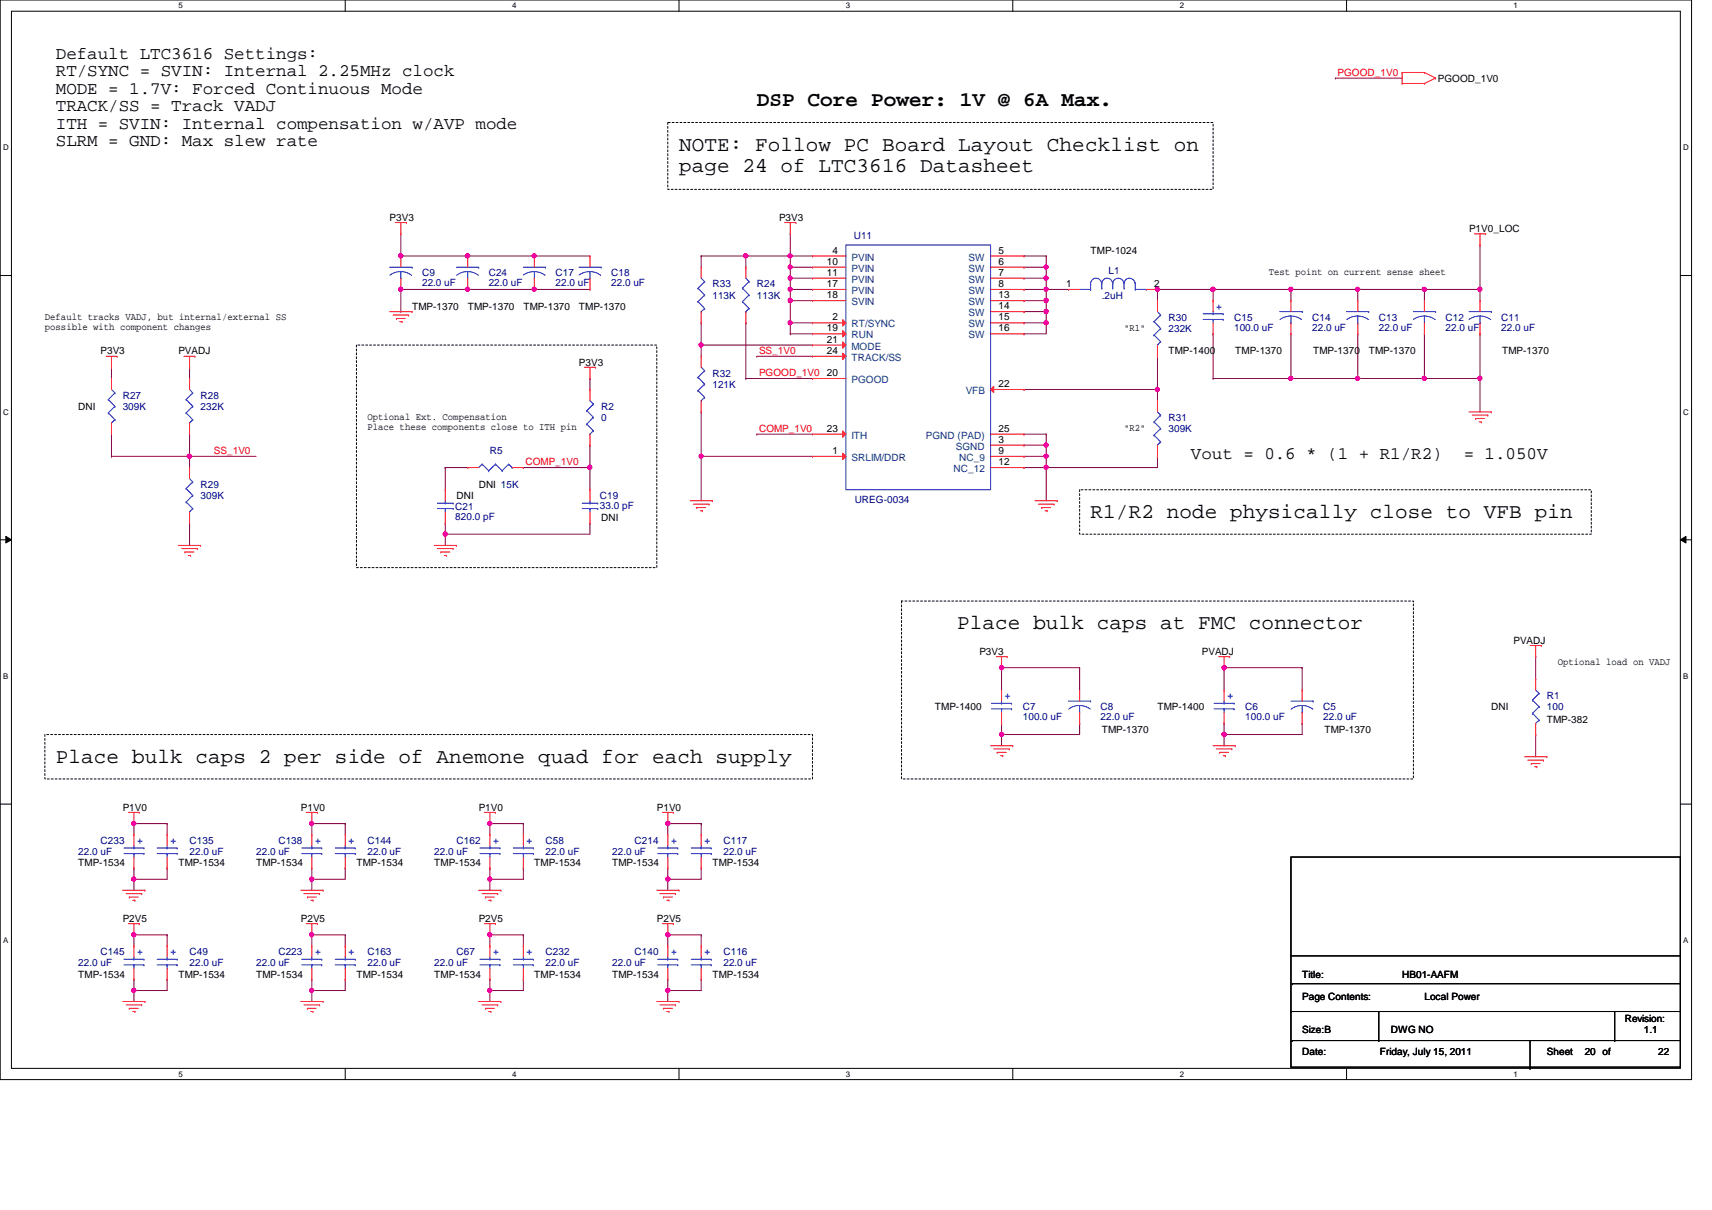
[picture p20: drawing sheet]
<svg xmlns="http://www.w3.org/2000/svg" width="297mm" height="210mm" viewBox="0 0 297 210" stroke-linecap="round" stroke-linejoin="round" font-family="sans-serif">
<defs><g id="words">
<g font-size="3.6">
<text x="131.3" y="18.5">DSP Core Power: 1V @ 6A Max.</text>
<text x="117.8" y="26.1">NOTE: Follow PC Board Layout Checklist on</text>
<text x="117.8" y="29.8">page 24 of LTC3616 Datasheet</text>
<text x="189.2" y="89.8">R1/R2 node physically close to VFB pin</text>
<text x="166.1" y="109.1">Place bulk caps at FMC connector</text>
<text x="9.7" y="132.3">Place bulk caps 2 per side of Anemone quad for each supply</text>
</g>
<g font-size="3">
<text x="9.7" y="10.2">Default LTC3616 Settings:</text>
<text x="9.7" y="13.2">RT/SYNC = SVIN: Internal 2.25MHz clock</text>
<text x="9.7" y="16.3">MODE = 1.7V: Forced Continuous Mode</text>
<text x="9.7" y="19.3">TRACK/SS = Track VADJ</text>
<text x="9.7" y="22.4">ITH = SVIN: Internal compensation w/AVP mode</text>
<text x="9.7" y="25.4">SLRM = GND: Max slew rate</text>
<text x="206.6" y="79.6">Vout = 0.6 * (1 + R1/R2)</text>
<text x="254" y="79.6">= 1.050V</text>
</g>
<g font-size="1.7" fill="#f00">
<text x="232.1" y="13.2">PGOOD_1V0</text>
<text x="131.7" y="65.3">PGOOD_1V0</text>
<text x="131.7" y="61.4">SS_1V0</text>
<text x="131.7" y="74.9">COMP_1V0</text>
<text x="37.1" y="78.8">SS_1V0</text>
<text x="91.2" y="80.7">COMP_1V0</text>
</g>
<g font-size="1.7">
<text x="249.5" y="14.2">PGOOD_1V0</text>
<text x="67.6" y="38.3">P3V3</text>
<text x="135.2" y="38.3">P3V3</text>
<text x="254.9" y="40.2">P1V0_LOC</text>
<text x="143.5" y="45.9">10</text>
<text x="143.5" y="47.8">11</text>
<text x="144.4" y="44">4</text>
<text x="173.2" y="44">5</text>
<text x="173.2" y="45.9">6</text>
<text x="173.2" y="47.8">7</text>
<text x="189.2" y="44.1">TMP-1024</text>
<text x="220.1" y="47.8">Test point on current sense sheet</text>
<text x="71.5" y="53.8">TMP-1370</text>
<text x="81.1" y="53.8">TMP-1370</text>
<text x="90.8" y="53.8">TMP-1370</text>
<text x="100.5" y="53.8">TMP-1370</text>
<text x="143.5" y="49.8">17</text>
<text x="143.5" y="51.7">18</text>
<text x="173.2" y="49.8">8</text>
<text x="173.2" y="51.7">13</text>
<text x="173.2" y="53.6">14</text>
<text x="185" y="49.8">1</text>
<text x="200.2" y="49.8">2</text>
<text x="7.8" y="55.5">Default tracks VADJ, but internal/external SS</text>
<text x="7.8" y="57.2">possible with component changes</text>
<text x="143.5" y="59.4">21</text>
<text x="143.5" y="57.5">19</text>
<text x="144.4" y="55.6">2</text>
<text x="173.2" y="55.6">15</text>
<text x="173.2" y="57.5">16</text>
<text x="195" y="57.4">&quot;R1&quot;</text>
<text x="17.4" y="61.5">P3V3</text>
<text x="30.9" y="61.5">PVADJ</text>
<text x="100.5" y="63.4">P3V3</text>
<text x="143.5" y="65.2">20</text>
<text x="143.5" y="61.4">24</text>
<text x="202.7" y="61.5">TMP-1400</text>
<text x="214.3" y="61.5">TMP-1370</text>
<text x="227.8" y="61.5">TMP-1370</text>
<text x="237.5" y="61.5">TMP-1370</text>
<text x="260.6" y="61.5">TMP-1370</text>
<text x="13.6" y="71.1">DNI</text>
<text x="173.2" y="67.1">22</text>
<text x="63.8" y="72.9">Optional Ext. Compensation</text>
<text x="63.8" y="74.6">Place these components close to ITH pin</text>
<text x="143.5" y="74.9">23</text>
<text x="173.2" y="74.9">25</text>
<text x="173.2" y="76.8">3</text>
<text x="195" y="74.8">&quot;R2&quot;</text>
<text x="144.4" y="78.7">1</text>
<text x="173.2" y="78.7">9</text>
<text x="173.2" y="80.7">12</text>
<text x="79.2" y="86.6">DNI</text>
<text x="83.1" y="84.6">DNI 15K</text>
<text x="104.3" y="90.4">DNI</text>
<text x="169.9" y="113.6">P3V3</text>
<text x="208.5" y="113.6">PVADJ</text>
<text x="262.6" y="111.7">PVADJ</text>
<text x="270.3" y="115.3">Optional load on VADJ</text>
<text x="162.2" y="123.2">TMP-1400</text>
<text x="200.8" y="123.2">TMP-1400</text>
<text x="258.7" y="123.2">DNI</text>
<text x="268.4" y="125.3">TMP-382</text>
<text x="191.2" y="127.1">TMP-1370</text>
<text x="229.8" y="127.1">TMP-1370</text>
<text x="21.3" y="140.6">P1V0</text>
<text x="52.2" y="140.6">P1V0</text>
<text x="83.1" y="140.6">P1V0</text>
<text x="114" y="140.6">P1V0</text>
<text x="13.6" y="150.3">TMP-1534</text>
<text x="30.9" y="150.3">TMP-1534</text>
<text x="44.4" y="150.3">TMP-1534</text>
<text x="61.8" y="150.3">TMP-1534</text>
<text x="75.4" y="150.3">TMP-1534</text>
<text x="92.7" y="150.3">TMP-1534</text>
<text x="106.2" y="150.3">TMP-1534</text>
<text x="123.6" y="150.3">TMP-1534</text>
<text x="21.3" y="159.9">P2V5</text>
<text x="52.2" y="159.9">P2V5</text>
<text x="83.1" y="159.9">P2V5</text>
<text x="114" y="159.9">P2V5</text>
<text x="13.6" y="169.6">TMP-1534</text>
<text x="30.9" y="169.6">TMP-1534</text>
<text x="44.4" y="169.6">TMP-1534</text>
<text x="61.8" y="169.6">TMP-1534</text>
<text x="75.4" y="169.6">TMP-1534</text>
<text x="92.7" y="169.6">TMP-1534</text>
<text x="106.2" y="169.6">TMP-1534</text>
<text x="123.6" y="169.6">TMP-1534</text>
<text x="225.9" y="169.6">Title:</text>
<text x="225.9" y="173.4">Page Contents:</text>
<text x="243.3" y="169.6">HB01-AAFM</text>
<text x="247.1" y="173.4">Local Power</text>
<text x="225.9" y="179.2">Size:B</text>
<text x="241.3" y="179.2">DWG NO</text>
<text x="281.9" y="177.3">Revision:</text>
<text x="285.2" y="179.2">1.1</text>
<text x="225.9" y="183.1">Date:</text>
<text x="239.4" y="183.1">Friday, July 15, 2011</text>
<text x="268.4" y="183.1">Sheet</text>
<text x="275" y="183.1">20 of</text>
<text x="287.7" y="183.1">22</text>
</g>
<g font-size="1.7" fill="#000080">
<text x="148.1" y="41.4">U11</text>
<text x="73.2" y="48">C9</text>
<text x="84.8" y="48">C24</text>
<text x="96.4" y="48">C17</text>
<text x="106" y="48">C18</text>
<text x="192.3" y="47.6">L1</text>
<text x="73.2" y="49.7">22.0 uF</text>
<text x="84.8" y="49.7">22.0 uF</text>
<text x="96.4" y="49.7">22.0 uF</text>
<text x="106" y="49.7">22.0 uF</text>
<text x="123.6" y="49.9">R33</text>
<text x="123.6" y="51.8">113K</text>
<text x="131.3" y="49.9">R24</text>
<text x="131.3" y="51.8">113K</text>
<text x="191.2" y="51.8">.2uH</text>
<text x="202.7" y="55.7">R30</text>
<text x="202.7" y="57.6">232K</text>
<text x="214.1" y="55.7">C15</text>
<text x="214.1" y="57.4">100.0 uF</text>
<text x="227.7" y="55.7">C14</text>
<text x="227.7" y="57.4">22.0 uF</text>
<text x="239.2" y="55.7">C13</text>
<text x="239.2" y="57.4">22.0 uF</text>
<text x="250.8" y="55.7">C12</text>
<text x="250.8" y="57.4">22.0 uF</text>
<text x="260.5" y="55.7">C11</text>
<text x="260.5" y="57.4">22.0 uF</text>
<text x="123.6" y="65.3">R32</text>
<text x="21.3" y="69.2">R27</text>
<text x="21.3" y="71.1">309K</text>
<text x="34.8" y="69.2">R28</text>
<text x="34.8" y="71.1">232K</text>
<text x="104.3" y="71.1">R2</text>
<text x="123.6" y="67.3">121K</text>
<text x="104.3" y="73.1">0</text>
<text x="202.7" y="73.1">R31</text>
<text x="202.7" y="75">309K</text>
<text x="85" y="78.8">R5</text>
<text x="34.8" y="84.6">R29</text>
<text x="34.8" y="86.6">309K</text>
<text x="79" y="88.5">C21</text>
<text x="104.1" y="86.6">C19</text>
<text x="104.1" y="88.3">33.0 pF</text>
<text x="148.3" y="87.3">UREG-0034</text>
<text x="79" y="90.2">820.0 pF</text>
<text x="177.5" y="123.2">C7</text>
<text x="177.5" y="125">100.0 uF</text>
<text x="191" y="123.2">C8</text>
<text x="191" y="125">22.0 uF</text>
<text x="216.1" y="123.2">C6</text>
<text x="216.1" y="125">100.0 uF</text>
<text x="229.6" y="123.2">C5</text>
<text x="229.6" y="125">22.0 uF</text>
<text x="268.4" y="121.3">R1</text>
<text x="268.4" y="123.2">100</text>
<text x="13.6" y="148.3">22.0 uF</text>
<text x="17.4" y="146.4">C233</text>
<text x="32.9" y="146.4">C135</text>
<text x="32.9" y="148.3">22.0 uF</text>
<text x="44.4" y="148.3">22.0 uF</text>
<text x="48.3" y="146.4">C138</text>
<text x="63.8" y="146.4">C144</text>
<text x="63.8" y="148.3">22.0 uF</text>
<text x="75.4" y="148.3">22.0 uF</text>
<text x="79.2" y="146.4">C162</text>
<text x="94.7" y="146.4">C58</text>
<text x="94.7" y="148.3">22.0 uF</text>
<text x="106.2" y="148.3">22.0 uF</text>
<text x="110.1" y="146.4">C214</text>
<text x="125.5" y="146.4">C117</text>
<text x="125.5" y="148.3">22.0 uF</text>
<text x="13.6" y="167.6">22.0 uF</text>
<text x="17.4" y="165.7">C145</text>
<text x="32.9" y="165.7">C49</text>
<text x="32.9" y="167.6">22.0 uF</text>
<text x="44.4" y="167.6">22.0 uF</text>
<text x="48.3" y="165.7">C223</text>
<text x="63.8" y="165.7">C163</text>
<text x="63.8" y="167.6">22.0 uF</text>
<text x="75.4" y="167.6">22.0 uF</text>
<text x="79.2" y="165.7">C67</text>
<text x="94.7" y="165.7">C232</text>
<text x="94.7" y="167.6">22.0 uF</text>
<text x="106.2" y="167.6">22.0 uF</text>
<text x="110.1" y="165.7">C140</text>
<text x="125.5" y="165.7">C116</text>
<text x="125.5" y="167.6">22.0 uF</text>
</g>
<g font-size="1.7" fill="#004080">
<text x="147.7" y="45.2">PVIN</text>
<text x="147.7" y="47.2">PVIN</text>
<text x="168.1" y="45.2">SW</text>
<text x="168.1" y="47.2">SW</text>
<text x="147.7" y="49.1">PVIN</text>
<text x="147.7" y="51">PVIN</text>
<text x="147.7" y="53">SVIN</text>
<text x="168.1" y="49.1">SW</text>
<text x="168.1" y="51">SW</text>
<text x="168.1" y="53">SW</text>
<text x="147.7" y="58.7">RUN</text>
<text x="147.7" y="56.8">RT/SYNC</text>
<text x="168.1" y="54.9">SW</text>
<text x="168.1" y="56.8">SW</text>
<text x="168.1" y="58.7">SW</text>
<text x="147.7" y="60.7">MODE</text>
<text x="147.7" y="62.6">TRACK/SS</text>
<text x="147.7" y="66.5">PGOOD</text>
<text x="167.6" y="68.4">VFB</text>
<text x="147.7" y="76.1">ITH</text>
<text x="160.7" y="76.1">PGND (PAD)</text>
<text x="147.7" y="80">SRLIM/DDR</text>
<text x="165.4" y="81.9">NC_12</text>
<text x="165.9" y="78">SGND</text>
<text x="166.4" y="80">NC_9</text>
</g>
<g font-size="1.7" fill="#00f">
<text x="211" y="53.8">+</text>
<text x="174.4" y="121.3">+</text>
<text x="213" y="121.3">+</text>
<text x="23.8" y="146.4">+</text>
<text x="29.6" y="146.4">+</text>
<text x="54.7" y="146.4">+</text>
<text x="60.5" y="146.4">+</text>
<text x="85.6" y="146.4">+</text>
<text x="91.4" y="146.4">+</text>
<text x="116.5" y="146.4">+</text>
<text x="122.3" y="146.4">+</text>
<text x="23.8" y="165.7">+</text>
<text x="29.6" y="165.7">+</text>
<text x="54.7" y="165.7">+</text>
<text x="60.5" y="165.7">+</text>
<text x="85.6" y="165.7">+</text>
<text x="91.4" y="165.7">+</text>
<text x="116.5" y="165.7">+</text>
<text x="122.3" y="165.7">+</text>
</g>
<g font-size="1.4">
<text x="30.9" y="1.4">5</text>
<text x="88.9" y="1.4">4</text>
<text x="146.8" y="1.4">3</text>
<text x="204.7" y="1.4">2</text>
<text x="262.6" y="1.4">1</text>
<text x=".5" y="26.1">D</text>
<text x="292.1" y="26.1">D</text>
<text x=".5" y="71.9">C</text>
<text x="292.1" y="71.9">C</text>
<text x=".5" y="117.8">B</text>
<text x="292.1" y="117.8">B</text>
<text x=".5" y="163.6">A</text>
<text x="292.1" y="163.6">A</text>
<text x="30.9" y="186.8">5</text>
<text x="88.9" y="186.8">4</text>
<text x="146.8" y="186.8">3</text>
<text x="204.7" y="186.8">2</text>
<text x="262.6" y="186.8">1</text>
</g>
</g></defs>
<path d="M0 0h293.5v187.3h-293.5zM2 1.9h289.5v183.4h-289.5z" fill="none" stroke="#000" stroke-width=".17"/>
<g fill="#fff">
<path d="M30.9 .2h.8v1.5h-.8z"/>
<path d="M30.9 185.5h.8v1.6h-.8z"/>
</g>
<path d="M59.9 0v1.9M59.9 185.3v2" fill="none" stroke="#000" stroke-width=".17"/>
<g fill="#fff">
<path d="M88.9 .2h.7v1.5h-.7z"/>
<path d="M88.9 185.5h.7v1.6h-.7z"/>
</g>
<path d="M117.8 0v1.9M117.8 185.3v2" fill="none" stroke="#000" stroke-width=".17"/>
<g fill="#fff">
<path d="M146.8 .2h.7v1.5h-.7z"/>
<path d="M146.8 185.5h.7v1.6h-.7z"/>
</g>
<path d="M175.7 0v1.9M175.7 185.3v2" fill="none" stroke="#000" stroke-width=".17"/>
<g fill="#fff">
<path d="M204.7 .2h.7v1.5h-.7z"/>
<path d="M204.7 185.5h.7v1.6h-.7z"/>
</g>
<path d="M233.6 0v1.9M233.6 185.3v2" fill="none" stroke="#000" stroke-width=".17"/>
<g fill="#fff">
<path d="M262.6 .2h.8v1.5h-.8z"/>
<path d="M262.6 185.5h.8v1.6h-.8z"/>
<path d="M.5 24.8h1v1.6h-1z"/>
<path d="M292.1 24.8h.9v1.6h-.9z"/>
<path d="M.5 70.7h1v1.5h-1z"/>
<path d="M292.1 70.7h.9v1.5h-.9z"/>
</g>
<path d="M0 47.8h2M291.5 47.8h2" fill="none" stroke="#000" stroke-width=".17"/>
<g fill="#fff">
<path d="M.5 116.5h.9v1.6h-.9z"/>
<path d="M292.1 116.5h.8v1.6h-.8z"/>
</g>
<path d="M0 93.6h2M1 93l1 .6-1 .6zM291.5 93.6l1-.6v1.2zM291.5 93.6h2" fill="none" stroke="#000" stroke-width=".17"/>
<path d="M1 93l1 .6-1 .6zM291.5 93.6l1-.6v1.2z" fill="#000"/>
<g fill="#fff">
<path d="M.5 162.4h.9v1.5h-.9z"/>
<path d="M292.1 162.4h.8v1.5h-.8z"/>
</g>
<path d="M0 139.5h2M291.5 139.5h2" fill="none" stroke="#000" stroke-width=".17"/>
<path d="M115.9 21.3h94.6v11.6h-94.6zM61.8 59.9h52.2v38.6h-52.2zM187.3 85h88.8v7.7h-88.8zM156.4 104.3h88.8v30.8h-88.8zM7.8 127.4h133.2v7.7h-133.2z" fill="none" stroke="#000" stroke-width=".17" stroke-dasharray=".3 .3"/>
<path d="M92.7 44.4h.1M92.7 44.4h9.7" fill="none" stroke="#800040" stroke-width=".17"/>
<circle cx="92.7" cy="44.4" r=".37" fill="#f0f"/>
<circle cx="92.7" cy="44.4" r=".37" fill="none" stroke="#f0f" stroke-width=".17"/>
<path d="M69.6 44.4h.1M69.6 44.4h11.5" fill="none" stroke="#800040" stroke-width=".17"/>
<circle cx="69.5" cy="44.4" r=".37" fill="#f0f"/>
<circle cx="69.5" cy="44.4" r=".37" fill="none" stroke="#f0f" stroke-width=".17"/>
<path d="M92.7 50.2h.1M92.7 50.2h9.7" fill="none" stroke="#800040" stroke-width=".17"/>
<circle cx="92.7" cy="50.2" r=".37" fill="#f0f"/>
<circle cx="92.7" cy="50.2" r=".37" fill="none" stroke="#f0f" stroke-width=".17"/>
<path d="M69.6 50.2h.1M69.6 50.2h11.5" fill="none" stroke="#800040" stroke-width=".17"/>
<circle cx="69.5" cy="50.2" r=".37" fill="#f0f"/>
<circle cx="69.5" cy="50.2" r=".37" fill="none" stroke="#f0f" stroke-width=".17"/>
<path d="M81.1 50.2h.1M81.1 50.2h11.6" fill="none" stroke="#800040" stroke-width=".17"/>
<circle cx="81.1" cy="50.2" r=".37" fill="#f0f"/>
<circle cx="81.1" cy="50.2" r=".37" fill="none" stroke="#f0f" stroke-width=".17"/>
<path d="M137.1 44.4h.1M137.1 46.4h.1M137.1 48.3h.1M137.1 44.4h3.9M137.1 46.4h3.9M137.1 48.3h3.9" fill="none" stroke="#800040" stroke-width=".17"/>
<circle cx="137.1" cy="48.3" r=".38" fill="#f0f"/>
<circle cx="137.1" cy="48.3" r=".38" fill="none" stroke="#f0f" stroke-width=".17"/>
<path d="M137.1 50.2h.1M137.1 50.2h3.9" fill="none" stroke="#800040" stroke-width=".17"/>
<circle cx="137.1" cy="50.2" r=".37" fill="#f0f"/>
<circle cx="137.1" cy="50.2" r=".37" fill="none" stroke="#f0f" stroke-width=".17"/>
<path d="M137.1 52.2h.1M137.1 40.6h.1M137.1 50.2h.1M137.1 52.2h3.9M137.1 40.6v3.8M137.1 50.2v2M177.7 44.4h.1M177.7 46.4h.1M177.7 44.4h3.8M177.7 46.4h3.8" fill="none" stroke="#800040" stroke-width=".17"/>
<circle cx="181.5" cy="46.3" r=".37" fill="#f0f"/>
<circle cx="181.5" cy="46.3" r=".37" fill="none" stroke="#f0f" stroke-width=".17"/>
<path d="M177.7 48.3h.1M177.7 48.3h3.8" fill="none" stroke="#800040" stroke-width=".17"/>
<circle cx="181.5" cy="48.3" r=".38" fill="#f0f"/>
<circle cx="181.5" cy="48.3" r=".38" fill="none" stroke="#f0f" stroke-width=".17"/>
<path d="M181.5 50.2h.1M181.5 50.2h3.9" fill="none" stroke="#800040" stroke-width=".17"/>
<circle cx="181.5" cy="50.2" r=".37" fill="#f0f"/>
<circle cx="181.5" cy="50.2" r=".37" fill="none" stroke="#f0f" stroke-width=".17"/>
<path d="M177.7 52.2h.1M177.7 52.2h3.8" fill="none" stroke="#800040" stroke-width=".17"/>
<circle cx="181.5" cy="52.1" r=".38" fill="#f0f"/>
<circle cx="181.5" cy="52.1" r=".38" fill="none" stroke="#f0f" stroke-width=".17"/>
<path d="M177.7 54.1h.1M177.7 54.1h3.8" fill="none" stroke="#800040" stroke-width=".17"/>
<circle cx="181.5" cy="54" r=".37" fill="#f0f"/>
<circle cx="181.5" cy="54" r=".37" fill="none" stroke="#f0f" stroke-width=".17"/>
<path d="M177.7 56h.1M177.7 56h3.8" fill="none" stroke="#800040" stroke-width=".17"/>
<circle cx="181.5" cy="56" r=".37" fill="#f0f"/>
<circle cx="181.5" cy="56" r=".37" fill="none" stroke="#f0f" stroke-width=".17"/>
<path d="M177.7 57.9h.1M181.5 56h.1M181.5 56v1.9h-3.8M177.7 75.3h.1M177.7 77.2h.1M177.7 75.3h3.8M177.7 77.2h3.8" fill="none" stroke="#800040" stroke-width=".17"/>
<circle cx="181.5" cy="77.2" r=".38" fill="#f0f"/>
<circle cx="181.5" cy="77.2" r=".38" fill="none" stroke="#f0f" stroke-width=".17"/>
<path d="M177.7 79.2h.1M177.7 79.2h3.8" fill="none" stroke="#800040" stroke-width=".17"/>
<circle cx="181.5" cy="79.1" r=".37" fill="#f0f"/>
<circle cx="181.5" cy="79.1" r=".37" fill="none" stroke="#f0f" stroke-width=".17"/>
<path d="M181.5 81.1h.1M181.5 81.1h19.3" fill="none" stroke="#800040" stroke-width=".17"/>
<circle cx="181.5" cy="81.1" r=".38" fill="#f0f"/>
<circle cx="181.5" cy="81.1" r=".38" fill="none" stroke="#f0f" stroke-width=".17"/>
<path d="M177.7 67.6h.1M177.7 67.6h23.1M200.8 67.6h.1M200.8 67.6v1.9M181.5 81.1h.1M181.5 81.1v5.8" fill="none" stroke="#800040" stroke-width=".17"/>
<circle cx="200.8" cy="67.6" r=".38" fill="#f0f"/>
<circle cx="200.8" cy="67.6" r=".38" fill="none" stroke="#f0f" stroke-width=".17"/>
<path d="M200.8 50.2h.1M200.8 50.2v2M200.8 50.2h9.7M200.8 79.2h.1M200.8 79.2v1.9" fill="none" stroke="#800040" stroke-width=".17"/>
<circle cx="210.4" cy="50.2" r=".37" fill="#f0f"/>
<circle cx="210.4" cy="50.2" r=".37" fill="none" stroke="#f0f" stroke-width=".17"/>
<circle cx="200.8" cy="50.2" r=".37" fill="#f0f"/>
<circle cx="200.8" cy="50.2" r=".37" fill="none" stroke="#f0f" stroke-width=".17"/>
<path d="M247.1 50.2h.1M247.1 50.2v2M247.1 50.2h9.7M256.8 50.2h.1M256.8 50.2v2" fill="none" stroke="#800040" stroke-width=".17"/>
<circle cx="256.8" cy="50.2" r=".37" fill="#f0f"/>
<circle cx="256.8" cy="50.2" r=".37" fill="none" stroke="#f0f" stroke-width=".17"/>
<circle cx="247.1" cy="50.2" r=".37" fill="#f0f"/>
<circle cx="247.1" cy="50.2" r=".37" fill="none" stroke="#f0f" stroke-width=".17"/>
<path d="M235.6 50.2h.1M235.6 50.2v2M235.6 50.2h11.5" fill="none" stroke="#800040" stroke-width=".17"/>
<circle cx="235.5" cy="50.2" r=".37" fill="#f0f"/>
<circle cx="235.5" cy="50.2" r=".37" fill="none" stroke="#f0f" stroke-width=".17"/>
<path d="M224 50.2h.1M224 50.2v2M224 50.2h11.6" fill="none" stroke="#800040" stroke-width=".17"/>
<circle cx="224" cy="50.2" r=".37" fill="#f0f"/>
<circle cx="224" cy="50.2" r=".37" fill="none" stroke="#f0f" stroke-width=".17"/>
<path d="M210.5 50.2h.1M210.5 50.2v2M210.5 50.2h13.5" fill="none" stroke="#800040" stroke-width=".17"/>
<circle cx="210.4" cy="50.2" r=".37" fill="#f0f"/>
<circle cx="210.4" cy="50.2" r=".37" fill="none" stroke="#f0f" stroke-width=".17"/>
<path d="M210.5 57.9h.1M210.5 57.9v7.8M224 57.9h.1M224 57.9v7.8M235.6 57.9h.1M235.6 57.9v7.8M247.1 57.9h.1M247.1 57.9v7.8M256.8 65.7h.1M256.8 65.7v5.8" fill="none" stroke="#800040" stroke-width=".17"/>
<circle cx="256.8" cy="65.6" r=".37" fill="#f0f"/>
<circle cx="256.8" cy="65.6" r=".37" fill="none" stroke="#f0f" stroke-width=".17"/>
<path d="M210.5 65.7h.1M210.5 65.7h13.5M235.6 65.7h.1M235.6 65.7h11.5" fill="none" stroke="#800040" stroke-width=".17"/>
<circle cx="235.5" cy="65.6" r=".37" fill="#f0f"/>
<circle cx="235.5" cy="65.6" r=".37" fill="none" stroke="#f0f" stroke-width=".17"/>
<path d="M224 65.7h.1M224 65.7h11.6" fill="none" stroke="#800040" stroke-width=".17"/>
<circle cx="224" cy="65.6" r=".37" fill="#f0f"/>
<circle cx="224" cy="65.6" r=".37" fill="none" stroke="#f0f" stroke-width=".17"/>
<path d="M247.1 65.7h.1M247.1 65.7h9.7" fill="none" stroke="#800040" stroke-width=".17"/>
<circle cx="247.1" cy="65.6" r=".37" fill="#f0f"/>
<circle cx="247.1" cy="65.6" r=".37" fill="none" stroke="#f0f" stroke-width=".17"/>
<path d="M137.1 56h.1M137.1 52.2h.1M137.1 56h3.9M137.1 52.2v3.8M121.7 79.2h.1M121.7 79.2h19.3" fill="none" stroke="#800040" stroke-width=".17"/>
<circle cx="137.1" cy="56" r=".37" fill="#f0f"/>
<circle cx="137.1" cy="56" r=".37" fill="none" stroke="#f0f" stroke-width=".17"/>
<circle cx="137.1" cy="52.1" r=".38" fill="#f0f"/>
<circle cx="137.1" cy="52.1" r=".38" fill="none" stroke="#f0f" stroke-width=".17"/>
<path d="M121.7 59.9h.1M121.7 44.4h.1M121.7 44.4v2M121.7 59.9v1.9M121.7 59.9h19.3M129.4 44.4h.1M129.4 44.4h7.7M137.1 56h.1M137.1 57.9h.1M137.1 56v1.9M137.1 57.9h3.9" fill="none" stroke="#800040" stroke-width=".17"/>
<circle cx="121.6" cy="59.8" r=".37" fill="#f0f"/>
<circle cx="121.6" cy="59.8" r=".37" fill="none" stroke="#f0f" stroke-width=".17"/>
<path d="M121.7 56h.1M121.7 56v3.9M121.7 79.2h.1M121.7 79.2v7.7" fill="none" stroke="#800040" stroke-width=".17"/>
<circle cx="121.6" cy="79.1" r=".37" fill="#f0f"/>
<circle cx="121.6" cy="79.1" r=".37" fill="none" stroke="#f0f" stroke-width=".17"/>
<path d="M129.4 44.4h.1M129.4 44.4v2" fill="none" stroke="#800040" stroke-width=".17"/>
<circle cx="129.4" cy="44.4" r=".37" fill="#f0f"/>
<circle cx="129.4" cy="44.4" r=".37" fill="none" stroke="#f0f" stroke-width=".17"/>
<path d="M81.1 44.4h.1M81.1 44.4h11.6M121.7 44.4h.1M121.7 44.4h7.7M129.4 56h.1M129.4 56v9.7M129.4 65.7h.1M129.4 65.7h11.6" fill="none" stroke="#800040" stroke-width=".17"/>
<circle cx="81.1" cy="44.4" r=".37" fill="#f0f"/>
<circle cx="81.1" cy="44.4" r=".37" fill="none" stroke="#f0f" stroke-width=".17"/>
<path d="M137.1 44.4h.1M137.1 44.4v2" fill="none" stroke="#800040" stroke-width=".17"/>
<circle cx="137.1" cy="44.4" r=".37" fill="#f0f"/>
<circle cx="137.1" cy="44.4" r=".37" fill="none" stroke="#f0f" stroke-width=".17"/>
<path d="M137.1 48.3h.1M137.1 46.4h.1M137.1 46.4v3.8" fill="none" stroke="#800040" stroke-width=".17"/>
<circle cx="137.1" cy="46.3" r=".37" fill="#f0f"/>
<circle cx="137.1" cy="46.3" r=".37" fill="none" stroke="#f0f" stroke-width=".17"/>
<g fill="none" stroke="#800040" stroke-width=".17">
<path d="M177.7 50.2h.1M177.7 50.2h3.8M181.5 44.4h.1M181.5 48.3h.1M181.5 54.1h.1M181.5 52.2h.1M181.5 50.2h.1M181.5 46.4h.1M181.5 44.4v11.6M256.8 42.5h.1M256.8 57.9h.1M256.8 42.5v7.7"/>
<path d="M256.8 57.9v7.8M121.7 71.5h.1M121.7 71.5v7.7M131.3 75.3h.1M131.3 75.3h9.7M181.5 79.2h.1M181.5 77.2h.1M181.5 75.3h.1M181.5 75.3v5.8h-3.8M200.8 61.8h.1M200.8 61.8v5.8M77.3 81.1h.1"/>
<path d="M77.3 81.1h3.8M77.3 81.1v3.9M90.8 81.1h.1M90.8 81.1h11.6M177.7 81.1h.1"/>
</g>
<circle cx="102.3" cy="81.1" r=".38" fill="#f0f"/>
<circle cx="102.3" cy="81.1" r=".38" fill="none" stroke="#f0f" stroke-width=".17"/>
<path d="M102.4 65.7h.1M102.4 77.2h.1M102.4 65.7v1.9M102.4 77.2v7.8M77.3 92.7h.1M77.3 92.7v1.9M102.4 81.1h.1M102.4 90.8h.1M102.4 90.8v1.9h-25.1" fill="none" stroke="#800040" stroke-width=".17"/>
<circle cx="77.3" cy="92.6" r=".37" fill="#f0f"/>
<circle cx="77.3" cy="92.6" r=".37" fill="none" stroke="#f0f" stroke-width=".17"/>
<g fill="none" stroke="#800040" stroke-width=".17">
<path d="M231.7 13.5h.1M231.7 13.5h11.6M32.9 79.2h.1M32.9 63.7h.1M32.9 63.7v2M32.9 79.2v1.9M32.9 79.2h11.5M131.3 61.8h.1M131.3 61.8h9.7M32.9 90.8h.1M32.9 90.8v3.8M77.3 90.8h.1"/>
<path d="M77.3 90.8v1.9M266.4 113.9h.1M266.4 113.9v3.9M266.4 127.4h.1M266.4 127.4v3.9"/>
</g>
<circle cx="32.9" cy="79.1" r=".37" fill="#f0f"/>
<circle cx="32.9" cy="79.1" r=".37" fill="none" stroke="#f0f" stroke-width=".17"/>
<g fill="none" stroke="#800040" stroke-width=".17">
<path d="M19.3 65.7h.1M19.3 79.2h.1M19.3 63.7v2M19.3 75.3v3.9M19.3 79.2h13.6M32.9 75.3h.1M32.9 79.2h.1M32.9 75.3v3.9M173.8 115.8h.1M173.8 115.8v3.9M173.8 115.8h13.5M173.8 125.5h.1"/>
<path d="M173.8 125.5v1.9"/>
</g>
<circle cx="173.8" cy="115.8" r=".38" fill="#f0f"/>
<circle cx="173.8" cy="115.8" r=".38" fill="none" stroke="#f0f" stroke-width=".17"/>
<path d="M187.3 115.8h.1M187.3 115.8v3.9M173.8 127.4h.1M187.3 125.5h.1M187.3 125.5v1.9h-13.5" fill="none" stroke="#800040" stroke-width=".17"/>
<circle cx="173.8" cy="127.4" r=".37" fill="#f0f"/>
<circle cx="173.8" cy="127.4" r=".37" fill="none" stroke="#f0f" stroke-width=".17"/>
<path d="M212.4 115.8h.1M212.4 115.8v3.9M212.4 115.8h13.5M173.8 127.4h.1M173.8 127.4v2M212.4 127.4h.1M212.4 127.4v2" fill="none" stroke="#800040" stroke-width=".17"/>
<circle cx="212.4" cy="115.8" r=".38" fill="#f0f"/>
<circle cx="212.4" cy="115.8" r=".38" fill="none" stroke="#f0f" stroke-width=".17"/>
<path d="M225.9 115.8h.1M225.9 115.8v3.9M212.4 127.4h.1M225.9 125.5h.1M225.9 125.5v1.9h-13.5" fill="none" stroke="#800040" stroke-width=".17"/>
<circle cx="212.4" cy="127.4" r=".37" fill="#f0f"/>
<circle cx="212.4" cy="127.4" r=".37" fill="none" stroke="#f0f" stroke-width=".17"/>
<path d="M23.2 142.9h.1M23.2 142.9v1.9M23.2 142.9h5.8" fill="none" stroke="#800040" stroke-width=".17"/>
<circle cx="23.2" cy="142.8" r=".37" fill="#f0f"/>
<circle cx="23.2" cy="142.8" r=".37" fill="none" stroke="#f0f" stroke-width=".17"/>
<path d="M23.2 152.5h.1M23.2 152.5v1.9M29 142.9h.1M29 150.6h.1M29 142.9v1.9M29 150.6v1.9h-5.8" fill="none" stroke="#800040" stroke-width=".17"/>
<circle cx="23.2" cy="152.5" r=".37" fill="#f0f"/>
<circle cx="23.2" cy="152.5" r=".37" fill="none" stroke="#f0f" stroke-width=".17"/>
<path d="M54.1 142.9h.1M54.1 142.9v1.9" fill="none" stroke="#800040" stroke-width=".17"/>
<circle cx="54.1" cy="142.8" r=".37" fill="#f0f"/>
<circle cx="54.1" cy="142.8" r=".37" fill="none" stroke="#f0f" stroke-width=".17"/>
<path d="M54.1 142.9h.1M54.1 152.5h.1M54.1 142.9h5.8M54.1 152.5v1.9M59.9 142.9h.1M59.9 150.6h.1M59.9 142.9v1.9M59.9 150.6v1.9h-5.8" fill="none" stroke="#800040" stroke-width=".17"/>
<circle cx="54.1" cy="152.5" r=".37" fill="#f0f"/>
<circle cx="54.1" cy="152.5" r=".37" fill="none" stroke="#f0f" stroke-width=".17"/>
<path d="M85 142.9h.1M85 142.9v1.9M85 142.9h5.8" fill="none" stroke="#800040" stroke-width=".17"/>
<circle cx="85" cy="142.8" r=".37" fill="#f0f"/>
<circle cx="85" cy="142.8" r=".37" fill="none" stroke="#f0f" stroke-width=".17"/>
<path d="M85 152.5h.1M90.8 142.9h.1M90.8 150.6h.1M90.8 142.9v1.9M90.8 150.6v1.9h-5.8" fill="none" stroke="#800040" stroke-width=".17"/>
<circle cx="85" cy="152.5" r=".37" fill="#f0f"/>
<circle cx="85" cy="152.5" r=".37" fill="none" stroke="#f0f" stroke-width=".17"/>
<path d="M85 152.5h.1M85 152.5v1.9M115.9 142.9h.1M115.9 142.9v1.9" fill="none" stroke="#800040" stroke-width=".17"/>
<circle cx="115.9" cy="142.8" r=".37" fill="#f0f"/>
<circle cx="115.9" cy="142.8" r=".37" fill="none" stroke="#f0f" stroke-width=".17"/>
<path d="M115.9 142.9h.1M115.9 152.5h.1M115.9 142.9h5.8M115.9 152.5v1.9M121.7 142.9h.1M121.7 150.6h.1M121.7 142.9v1.9M121.7 150.6v1.9h-5.8" fill="none" stroke="#800040" stroke-width=".17"/>
<circle cx="115.9" cy="152.5" r=".37" fill="#f0f"/>
<circle cx="115.9" cy="152.5" r=".37" fill="none" stroke="#f0f" stroke-width=".17"/>
<path d="M23.2 162.2h.1M23.2 162.2v1.9" fill="none" stroke="#800040" stroke-width=".17"/>
<circle cx="23.2" cy="162.2" r=".37" fill="#f0f"/>
<circle cx="23.2" cy="162.2" r=".37" fill="none" stroke="#f0f" stroke-width=".17"/>
<path d="M23.2 162.2h.1M23.2 171.8h.1M23.2 162.2h5.8M29 162.2h.1M29 169.9h.1M29 162.2v1.9M29 169.9v1.9h-5.8" fill="none" stroke="#800040" stroke-width=".17"/>
<circle cx="23.2" cy="171.8" r=".37" fill="#f0f"/>
<circle cx="23.2" cy="171.8" r=".37" fill="none" stroke="#f0f" stroke-width=".17"/>
<path d="M23.2 171.8h.1M23.2 171.8v1.9M54.1 162.2h.1M54.1 162.2h5.8" fill="none" stroke="#800040" stroke-width=".17"/>
<circle cx="54.1" cy="162.2" r=".37" fill="#f0f"/>
<circle cx="54.1" cy="162.2" r=".37" fill="none" stroke="#f0f" stroke-width=".17"/>
<path d="M59.9 162.2h.1M59.9 169.9h.1M59.9 162.2v1.9M59.9 169.9v1.9M85 162.2h.1M85 162.2v1.9M85 162.2h5.8" fill="none" stroke="#800040" stroke-width=".17"/>
<circle cx="85" cy="162.2" r=".37" fill="#f0f"/>
<circle cx="85" cy="162.2" r=".37" fill="none" stroke="#f0f" stroke-width=".17"/>
<path d="M85 171.8h.1M85 171.8v1.9M90.8 162.2h.1M90.8 169.9h.1M90.8 162.2v1.9M90.8 169.9v1.9h-5.8" fill="none" stroke="#800040" stroke-width=".17"/>
<circle cx="85" cy="171.8" r=".37" fill="#f0f"/>
<circle cx="85" cy="171.8" r=".37" fill="none" stroke="#f0f" stroke-width=".17"/>
<path d="M115.9 162.2h.1M115.9 162.2v1.9M115.9 162.2h5.8" fill="none" stroke="#800040" stroke-width=".17"/>
<circle cx="115.9" cy="162.2" r=".37" fill="#f0f"/>
<circle cx="115.9" cy="162.2" r=".37" fill="none" stroke="#f0f" stroke-width=".17"/>
<path d="M115.9 171.8h.1M121.7 162.2h.1M121.7 169.9h.1M121.7 162.2v1.9M121.7 169.9v1.9h-5.8" fill="none" stroke="#800040" stroke-width=".17"/>
<circle cx="115.9" cy="171.8" r=".37" fill="#f0f"/>
<circle cx="115.9" cy="171.8" r=".37" fill="none" stroke="#f0f" stroke-width=".17"/>
<path d="M212.4 125.5h.1M212.4 125.5v1.9M54.1 162.2h.1M54.1 169.9h.1M54.1 171.8h.1M54.1 162.2v1.9M54.1 169.9v1.9M54.1 171.8h5.8M115.9 171.8h.1M115.9 171.8v1.9" fill="none" stroke="#800040" stroke-width=".17"/>
<circle cx="54.1" cy="171.8" r=".37" fill="#f0f"/>
<circle cx="54.1" cy="171.8" r=".37" fill="none" stroke="#f0f" stroke-width=".17"/>
<g fill="none" stroke="#800040" stroke-width=".17">
<path d="M69.6 44.4h.1M69.6 54.1h.1M69.6 40.6v3.8M69.6 50.2v3.9M23.2 150.6h.1M23.2 150.6v1.9M54.1 150.6h.1M54.1 150.6v1.9M85 150.6h.1M85 150.6v1.9M115.9 150.6h.1M115.9 150.6v1.9"/>
<path d="M23.2 169.9h.1M23.2 169.9v1.9M54.1 171.8h.1M54.1 171.8v1.9M85 169.9h.1M85 169.9v1.9M115.9 169.9h.1M115.9 169.9v1.9"/>
</g>
<g fill="none" stroke="#f00" stroke-width=".17">
<path d="M243.3 14.5h.1M243.3 12.6h.1M243.3 12.6h3.8M243.3 14.5h3.8M243.3 12.6v1.9M247.1 12.6h.1M247.1 14.5h.1M247.1 12.6l2 .9M249.1 13.5h.1M249.1 13.5l-2 1M68.6 38.6h1.9M69.6 38.6v2"/>
<path d="M70.5 38.6h.1M136.1 38.6h2M137.1 38.6v2M138.1 38.6h.1M67.6 54.1h3.9M68.2 54.7h2.7M68.8 55.2h.1M68.8 55.2h1.5M69.3 55.8h.5M69.6 40.6h.1M69.6 44.4h.1M69.6 50.2h.1"/>
<path d="M69.6 44.4v2M69.6 48.3v1.9M69.8 55.8h.1M70.9 54.7h.1M71.5 54.1h.1M81.1 44.4h.1M81.1 50.2h.1M81.1 44.4v2M81.1 48.3v1.9M121.7 46.4h.1M121.7 56h.1M121.7 46.4v1.9"/>
<path d="M121.7 54.1v1.9M129.4 46.4h.1M129.4 56h.1M129.4 46.4v1.9M129.4 54.1v1.9M137.1 40.6h.1M141 44.4h.1M141 46.4h.1M141 48.3h.1M141 50.2h.1M141 52.2h.1M141 44.4h5.8"/>
<path d="M141 46.4h5.8M141 48.3h5.8M141 50.2h5.8M141 52.2h5.8M171.9 54.1h5.8M171.9 44.4h5.8M171.9 46.4h5.8M171.9 48.3h5.8M171.9 50.2h5.8M171.9 52.2h5.8M171.9 56h5.8M171.9 57.9h5.8"/>
<path d="M177.7 44.4h.1M177.7 46.4h.1M177.7 48.3h.1M177.7 50.2h.1M177.7 52.2h.1M177.7 54.1h.1M177.7 56h.1M177.7 57.9h.1M235.6 52.2h.1M235.6 57.9h.1M235.6 52.2v1.9M235.6 56v1.9"/>
<path d="M247.1 52.2h.1M247.1 57.9h.1M247.1 52.2v1.9M247.1 56v1.9M255.8 40.6h2M256.8 42.5h.1M256.8 40.6v1.9M257.8 40.6h.1M18.4 61.8h1.9M19.3 63.7h.1M19.3 61.8v1.9M20.3 61.8h.1"/>
<path d="M31.9 61.8h1.9M32.9 63.7h.1M32.9 65.7h.1M32.9 75.3h.1M32.9 61.8v1.9M32.9 65.7v1.9M32.9 73.4v1.9M33.8 61.8h.1M101.4 63.7h1.9M102.4 65.7h.1M102.4 67.6h.1M102.4 77.2h.1"/>
<path d="M102.4 63.7v2M102.4 67.6v1.9M102.4 75.3v1.9M103.3 63.7h.1M121.7 61.8h.1M121.7 71.5h.1M121.7 61.8v1.9M121.7 69.5v2M171.9 79.2h5.8M171.9 75.3h5.8M171.9 77.2h5.8M177.7 79.2h.1"/>
<path d="M177.7 75.3h.1M177.7 77.2h.1M254.9 71.5h3.8M255.4 72h2.7M256 72.6h.1M256 72.6h1.6M256.6 73.2h.4M257 73.2h.1M258.1 72h.1M258.7 71.5h.1M30.9 94.6h3.9M31.5 95.2h2.7"/>
<path d="M32.1 95.8h.1M32.1 95.8h1.6M32.7 96.4h.4M33.1 96.4h.1M34.2 95.2h.1M34.8 94.6h.1M75.3 94.6h3.9M75.9 95.2h2.7M76.5 95.8h.1M76.5 95.8h1.6M77.1 96.4h.4M77.5 96.4h.1"/>
<path d="M78.6 95.2h.1M79.2 94.6h.1M102.4 85h.1M102.4 90.8h.1M102.4 85v1.9M102.4 88.8v2M119.8 86.9h3.8M120.3 87.5h2.7M120.9 88.1h.1M120.9 88.1h1.5M121.5 88.6h.4M121.9 88.6h.1"/>
<path d="M123 87.5h.1M123.6 86.9h.1M171.9 81.1h5.8M177.7 81.1h.1M179.6 86.9h3.8M180.2 87.5h2.7M180.8 88.1h.1M180.8 88.1h1.5M181.3 88.6h.4M181.7 88.6h.1M182.9 87.5h.1M183.4 86.9h.1"/>
<path d="M172.8 113.9h1.9M173.8 115.8h.1M173.8 113.9v1.9M174.7 113.9h.1M211.5 113.9h1.9M212.4 115.8h.1M212.4 113.9v1.9M213.4 113.9h.1M225.9 119.7h.1M225.9 119.7v1.9M265.5 112h1.9M266.4 113.9h.1"/>
<path d="M266.4 112v1.9M267.4 112h.1M171.9 129.4h3.8M172.4 129.9h2.7M173 130.5h.1M173 130.5h1.6M173.6 131.1h.4M174 131.1h.1M175.1 129.9h.1M175.7 129.4h.1M210.5 129.4h3.8M211 129.9h2.7"/>
<path d="M211.6 130.5h.1M211.6 130.5h1.6M212.2 131.1h.4M212.6 131.1h.1M213.7 129.9h.1M214.3 129.4h.1M225.9 125.5h.1M225.9 123.6v1.9M264.5 131.3h3.9M265.1 131.9h2.7M265.7 132.5h.1M265.7 132.5h1.5"/>
<path d="M266.3 133h.4M266.7 133h.1M267.8 131.9h.1M268.4 131.3h.1M21.3 154.4h3.8M21.9 155h2.7M22.3 140.9h1.9M22.4 155.6h.1M22.4 155.6h1.6M23 156.2h.4M23.2 142.9h.1M23.2 140.9v2"/>
<path d="M23.4 156.2h.1M24.2 140.9h.1M24.6 155h.1M25.1 154.4h.1M52.2 154.4h3.8M52.7 155h2.8M53.1 140.9h2M53.3 155.6h.1M53.3 155.6h1.6M53.9 156.2h.4M54.1 142.9h.1M54.1 144.8h.1"/>
<path d="M54.1 150.6h.1M54.1 140.9v2M54.1 144.8v1.9M54.1 148.7v1.9M54.3 156.2h.1M55.1 140.9h.1M55.5 155h.1M56 154.4h.1M59.9 144.8h.1M59.9 150.6h.1M59.9 144.8v1.9M59.9 148.7v1.9"/>
<path d="M83.1 154.4h3.8M83.6 155h2.8M84 140.9h2M84.2 155.6h.1M84.2 155.6h1.6M84.8 156.2h.4M85 142.9h.1M85 140.9v2M85.2 156.2h.1M86 140.9h.1M86.4 155h.1M86.9 154.4h.1"/>
<path d="M114 154.4h3.8M114.5 155h2.7M114.9 140.9h1.9M115.1 155.6h.1M115.1 155.6h1.6M115.7 156.2h.4M115.9 142.9h.1M115.9 144.8h.1M115.9 150.6h.1M115.9 140.9v2M115.9 144.8v1.9M115.9 148.7v1.9"/>
<path d="M116.1 156.2h.1M116.8 140.9h.1M117.2 155h.1M117.8 154.4h.1M121.7 144.8h.1M121.7 150.6h.1M121.7 144.8v1.9M121.7 148.7v1.9M21.3 173.7h3.8M21.9 174.3h2.7M22.3 160.2h1.9M22.4 174.9h.1"/>
<path d="M22.4 174.9h1.6M23 175.5h.4M23.2 162.2h.1M23.2 160.2v2M23.4 175.5h.1M24.2 160.2h.1M24.6 174.3h.1M25.1 173.7h.1M52.2 173.7h3.8M52.7 174.3h2.8M53.1 160.2h2M53.3 174.9h.1"/>
<path d="M53.3 174.9h1.6M53.9 175.5h.4M54.1 162.2h.1M54.1 164.1h.1M54.1 169.9h.1M54.1 160.2v2M54.1 164.1v1.9M54.1 168v1.9M54.3 175.5h.1M55.1 160.2h.1M55.5 174.3h.1M56 173.7h.1"/>
<path d="M59.9 164.1h.1M59.9 169.9h.1M59.9 164.1v1.9M59.9 168v1.9M83.1 173.7h3.8M83.6 174.3h2.8M84 160.2h2M84.2 174.9h.1M84.2 174.9h1.6M84.8 175.5h.4M85 162.2h.1M85 160.2v2"/>
<path d="M85.2 175.5h.1M86 160.2h.1M86.4 174.3h.1M86.9 173.7h.1M114 173.7h3.8M114.5 174.3h2.7M114.9 160.2h1.9M115.1 174.9h.1M115.1 174.9h1.6M115.7 175.5h.4M115.9 162.2h.1M115.9 164.1h.1"/>
<path d="M115.9 169.9h.1M115.9 160.2v2M115.9 164.1v1.9M115.9 168v1.9M116.1 175.5h.1M116.8 160.2h.1M117.2 174.3h.1M117.8 173.7h.1M121.7 164.1h.1M121.7 169.9h.1M121.7 164.1v1.9M121.7 168v1.9"/>
</g>
<g fill="none" stroke="#000" stroke-width=".17">
<path d="M224 148.7h67.5v36.4h-67.5zM224 175.5h.1M224 165.8h67.5M224 175.5h67.5M224.2 170.6h.1M224.2 170.6h67.3M239.2 175.5v5M280.2 175.5v5M291.5 165.8h.1M224.2 180.5h.1M224.2 180.5h67.3M239.2 180.5h.1"/>
<path d="M265.5 185.3h.1M265.5 180.5v4.8M280.2 180.5h.1"/>
</g>
<g fill="none" stroke="#00f" stroke-width=".17">
<path d="M67.6 46.4h3.9M69.6 48.3h.1M69.6 47.1l1.1 .2 .7 .5M69.6 47.1l-.9 .1-1.1 .6M69.6 47.1v1.2M71.5 46.4h.1M79.2 46.4h3.9M81.1 48.3h.1M81.1 47.1l1.2 .2 .7 .5M81.1 47.1l-.8 .1-1.1 .6M81.1 47.1v1.2M83.1 46.4h.1"/>
<path d="M121.1 50h.1M121.1 52.3h.1M121.1 50l1.2 1.2M121.1 52.3l1.2 1.2M121.7 54.1h.1M121.7 48.3l.6 .6M122.3 48.9h.1M122.3 51.2h.1M122.3 53.5h.1M122.3 48.9l-1.2 1.1M122.3 51.2l-1.2 1.1M122.3 53.5l-.6 .6"/>
<path d="M128.8 50h.1M128.8 52.3h.1M128.8 50l1.2 1.2M128.8 52.3l1.2 1.2M129.4 54.1h.1M129.4 48.3l.6 .6M130 48.9h.1M130 51.2h.1M130 53.5h.1M130 48.9l-1.2 1.1M130 51.2l-1.2 1.1M130 53.5l-.6 .6"/>
<path d="M146.8 42.5h25.1v42.5h-25.1zM233.6 54.1h3.9M235.6 56h.1M235.6 54.8l1.1 .3 .7 .4M235.6 54.8l-.9 .1-1 .6M235.6 54.8v1.2M237.5 54.1h.1M245.2 54.1h3.9M247.1 56h.1M247.1 54.8l1.2 .3 .7 .4M247.1 54.8l-.8 .1-1.1 .5M247.1 54.8v1.2"/>
<path d="M249.1 54.1h.1M32.3 69.3h.1M32.3 71.6h.1M32.3 69.3l1.1 1.2M32.3 71.6l1.1 1.2M32.9 73.4h.1M32.9 67.6l.5 .6M33.4 68.2h.1M33.4 70.5h.1M33.4 72.8h.1M33.4 68.2l-1.1 1.1M33.4 70.5l-1.1 1.1"/>
<path d="M33.4 72.8l-.5 .6M101.8 71.2h.1M101.8 73.6h.1M101.8 71.2l1.2 1.2M101.8 73.6l1.2 1.1M102.4 75.3h.1M102.4 69.5l.6 .6M103 70.1h.1M103 72.4h.1M103 74.7h.1M103 70.1l-1.2 1.1M103 72.4l-1.2 1.2"/>
<path d="M103 74.7l-.6 .6M121.1 65.4h.1M121.1 67.8h.1M121.1 65.4l1.2 1.2M121.1 67.8l1.2 1.1M121.7 69.5h.1M121.7 63.7l.6 .6M122.3 64.3h.1M122.3 66.6h.1M122.3 68.9h.1M122.3 64.3l-1.2 1.1M122.3 66.6l-1.2 1.2"/>
<path d="M122.3 68.9l-.6 .6M101 88.2h2.7M101 87.3h2.7M102.4 87.3h.1M102.4 88.2h.1M102.4 86.9v.4M102.4 88.2v.6M103.7 88.2h.1M103.7 87.3h.1M224 121.6h3.8M225.9 123.6h.1M225.9 122.4l1.2 .2 .7 .4"/>
<path d="M225.9 122.4l-.8 .1-1.1 .5M225.9 122.4v1.2M227.8 121.6h.1M52.4 148.1h3.4M52.4 147.1h3.4M54.1 147.1h.1M54.1 148.1h.1M54.1 146.7v.4M54.1 148.1v.6M55.8 148.1h.1M55.8 147.1h.1M58.2 148.1h3.4"/>
<path d="M58.2 147.1h3.4M59.9 147.1h.1M59.9 148.1h.1M59.9 146.7v.4M59.9 148.1v.6M61.6 148.1h.1M61.6 147.1h.1M114.1 148.1h3.5M114.1 147.1h3.5M115.9 147.1h.1M115.9 148.1h.1M115.9 146.7v.4"/>
<path d="M115.9 148.1v.6M117.6 148.1h.1M117.6 147.1h.1M119.9 148.1h3.5M119.9 147.1h3.5M121.7 147.1h.1M121.7 148.1h.1M121.7 146.7v.4M121.7 148.1v.6M123.4 148.1h.1M123.4 147.1h.1M52.4 167.4h3.4"/>
<path d="M52.4 166.4h3.4M54.1 166.4h.1M54.1 167.4h.1M54.1 166v.4M54.1 167.4v.6M55.8 167.4h.1M55.8 166.4h.1M58.2 167.4h3.4M58.2 166.4h3.4M59.9 166.4h.1M59.9 167.4h.1M59.9 166v.4"/>
<path d="M59.9 167.4v.6M61.6 167.4h.1M61.6 166.4h.1M114.1 167.4h3.5M114.1 166.4h3.5M115.9 166.4h.1M115.9 167.4h.1M115.9 166v.4M115.9 167.4v.6M117.6 167.4h.1M117.6 166.4h.1M119.9 167.4h3.5"/>
<path d="M119.9 166.4h3.5M121.7 166.4h.1M121.7 167.4h.1M121.7 166v.4M121.7 167.4v.6M123.4 167.4h.1M123.4 166.4h.1"/>
</g>
<path d="M171.9 67.6l.5-.6v1.1z" fill="#f00"/>
<path d="M171.9 67.6l.5-.6v1.1zM171.9 67.6h5.8M177.7 67.6h.1" fill="none" stroke="#f00" stroke-width=".17"/>
<path d="M146.2 59.3l.6 .6-.6 .5z" fill="#f00"/>
<path d="M141 59.9h.1M141 59.9h5.8M146.2 59.3l.6 .6-.6 .5z" fill="none" stroke="#f00" stroke-width=".17"/>
<path d="M146.2 57.4l.6 .5-.6 .6z" fill="#f00"/>
<path d="M141 57.9h.1M141 57.9h5.8M146.2 57.4l.6 .5-.6 .6zM141 65.7h.1M141 65.7h5.8" fill="none" stroke="#f00" stroke-width=".17"/>
<path d="M146.2 55.5l.6 .5-.6 .6z" fill="#f00"/>
<path d="M141 56h.1M141 56h5.8M146.2 55.5l.6 .5-.6 .6z" fill="none" stroke="#f00" stroke-width=".17"/>
<path d="M146.2 78.6l.6 .6-.6 .5z" fill="#f00"/>
<path d="M141 79.2h.1M141 79.2h5.8M146.2 78.6l.6 .6-.6 .5z" fill="none" stroke="#f00" stroke-width=".17"/>
<path d="M146.2 61.3l.6 .5-.6 .6z" fill="#f00"/>
<path d="M141 61.8h.1M141 61.8h5.8M146.2 61.3l.6 .5-.6 .6z" fill="none" stroke="#f00" stroke-width=".17"/>
<path d="M146.2 74.8l.6 .5-.6 .6z" fill="#f00"/>
<g fill="none" stroke="#f00" stroke-width=".17">
<path d="M92.7 44.4h.1M92.7 50.2h.1M92.7 44.4v2M92.7 48.3v1.9M102.4 44.4h.1M102.4 50.2h.1M102.4 44.4v2M102.4 48.3v1.9M185.4 50.2h.1M185.4 50.2h1.9M198.9 50.2h1.9M200.8 52.2h.1"/>
<path d="M200.8 50.2h.1M200.8 52.2v1.9M200.8 59.9v1.9M210.5 52.2h.1M210.5 57.9h.1M210.5 52.2v1.9M210.5 56v1.9M224 52.2h.1M224 57.9h.1M224 52.2v1.9M224 56v1.9M256.8 52.2h.1"/>
<path d="M256.8 57.9h.1M256.8 52.2v1.9M256.8 56v1.9M19.3 65.7h.1M19.3 75.3h.1M19.3 65.7v1.9M19.3 73.4v1.9M141 75.3h.1M141 75.3h5.8M146.2 74.8l.6 .5-.6 .6zM200.8 61.8h.1M200.8 69.5h.1"/>
<path d="M200.8 79.2h.1M200.8 69.5v2M200.8 77.2v2M32.9 81.1h.1M32.9 90.8h.1M32.9 81.1v1.9M32.9 88.8v2M77.3 85h.1M77.3 90.8h.1M77.3 85v1.9M77.3 88.8v2M81.1 81.1h.1"/>
<path d="M81.1 81.1h2M88.9 81.1h1.9M90.8 81.1h.1M173.8 119.7h.1M173.8 119.7v1.9M187.3 119.7h.1M187.3 119.7v1.9M212.4 119.7h.1M212.4 119.7v1.9M266.4 117.8h.1M266.4 117.8v1.9M173.8 125.5h.1"/>
<path d="M173.8 123.6v1.9M187.3 125.5h.1M187.3 123.6v1.9M212.4 125.5h.1M212.4 123.6v1.9M266.4 127.4h.1M266.4 125.5v1.9M23.2 144.8h.1M23.2 150.6h.1M23.2 144.8v1.9M23.2 148.7v1.9M29 144.8h.1"/>
<path d="M29 150.6h.1M29 144.8v1.9M29 148.7v1.9M85 144.8h.1M85 150.6h.1M85 144.8v1.9M85 148.7v1.9M90.8 144.8h.1M90.8 150.6h.1M90.8 144.8v1.9M90.8 148.7v1.9M23.2 164.1h.1"/>
<path d="M23.2 169.9h.1M23.2 164.1v1.9M23.2 168v1.9M29 164.1h.1M29 169.9h.1M29 164.1v1.9M29 168v1.9M85 164.1h.1M85 169.9h.1M85 164.1v1.9M85 168v1.9M90.8 164.1h.1"/>
<path d="M90.8 169.9h.1M90.8 164.1v1.9M90.8 168v1.9"/>
</g>
<g fill="none" stroke="#00f" stroke-width=".17">
<path d="M90.8 46.4h3.9M92.7 48.3h.1M92.7 47.1l1.2 .2 .7 .5M92.7 47.1l-.8 .1-1.1 .5M92.7 47.1v1.2M94.7 46.4h.1M100.5 46.4h3.8M102.4 48.3h.1M102.4 47.1l1.1 .2 .7 .5M102.4 47.1l-.9 .1-1 .5M102.4 47.1v1.2M104.3 46.4h.1"/>
<path d="M187.3 50.2h1.9M189.2 49.2a.95 .95 0 0 1 1-.9 .95 .95 0 0 1 .9 .9M189.2 50.2h.1M189.2 49.2h.1M189.2 49.2v1M191.2 50h.1M193 49.2a.93 .93 0 0 0-.9-.9 .93 .93 0 0 0-.9 .9v.8M193.1 50h.1M195 49.2a.95 .95 0 0 0-1-.9 .95 .95 0 0 0-.9 .9v.8M195 50h.1M196.9 49.2a.95 .95 0 0 0-.9-.9 .95 .95 0 0 0-1 .9v.8M197 50.2h.1"/>
<path d="M197 50.2h1.9M197 49.1v1.1M198.9 50.2h.1M200.2 55.8h.1M200.2 58.1h.1M200.2 55.8l1.2 1.2M200.2 58.1l1.2 1.2M200.8 59.9h.1M200.8 54.1l.6 .6M201.4 54.7h.1M201.4 57h.1M201.4 59.3h.1"/>
<path d="M201.4 54.7l-1.2 1.1M201.4 57l-1.2 1.1M201.4 59.3l-.6 .6M208.7 55.4h3.5M208.7 54.4h3.5M210.5 54.4h.1M210.5 55.4h.1M210.5 54.1v.3M210.5 55.4v.6M212.2 55.4h.1M212.2 54.4h.1M222 54.1h3.9"/>
<path d="M224 56h.1M224 54.8l1.1 .3 .7 .4M224 54.8l-.9 .1-1 .6M224 54.8v1.2M225.9 54.1h.1M254.9 54.1h3.8M256.8 56h.1M256.8 54.8l1.2 .3 .7 .4M256.8 54.8l-.8 .1-1.1 .5M256.8 54.8v1.2M258.7 54.1h.1M18.8 69.3h.1"/>
<path d="M18.8 71.6h.1M18.8 69.3l1.1 1.2M18.8 71.6l1.1 1.2M19.3 73.4h.1M19.3 67.6l.6 .6M19.9 68.2h.1M19.9 70.5h.1M19.9 72.8h.1M19.9 68.2l-1.1 1.1M19.9 70.5l-1.1 1.1M19.9 72.8l-.6 .6M200.2 73.2h.1"/>
<path d="M200.2 75.5h.1M200.2 73.2l1.2 1.1M200.2 75.5l1.2 1.2M200.8 77.2h.1M200.8 71.5l.6 .5M201.4 72h.1M201.4 74.3h.1M201.4 76.7h.1M201.4 72l-1.2 1.2M201.4 74.3l-1.2 1.2M201.4 76.7l-.6 .5M32.3 84.8h.1"/>
<path d="M32.3 87.1h.1M32.3 84.8l1.1 1.1M32.3 87.1l1.1 1.1M32.9 88.8h.1M32.9 83l.5 .6M33.4 83.6h.1M33.4 85.9h.1M33.4 88.2h.1M33.4 83.6l-1.1 1.2M33.4 85.9l-1.1 1.2M33.4 88.2l-.5 .6M75.9 88.2h2.7"/>
<path d="M75.9 87.3h2.7M77.3 87.3h.1M77.3 88.2h.1M77.3 86.9v.4M77.3 88.2v.6M78.6 88.2h.1M78.6 87.3h.1M83.6 80.5h.1M83.6 80.5l-.5 .6M83.6 80.5l1.2 1.2M84.8 81.7h.1M86 80.5h.1"/>
<path d="M86 80.5l-1.2 1.2M86 80.5l1.1 1.2M87.1 81.7h.1M88.3 80.5h.1M88.3 80.5l-1.2 1.2M88.3 80.5l.6 .6M88.9 81.1h.1M266.4 119.7l.6 .6M172 123h3.5M172 122h3.5M173.8 122h.1M173.8 123h.1"/>
<path d="M173.8 121.6v.4M173.8 123v.6M175.5 123h.1M175.5 122h.1M185.4 121.6h3.8M187.3 123.6h.1M187.3 122.4l1.2 .2 .7 .4M187.3 122.4l-.8 .1-1.1 .5M187.3 122.4v1.2M189.2 121.6h.1M210.6 123h3.5M210.6 122h3.5"/>
<path d="M212.4 122h.1M212.4 123h.1M212.4 121.6v.4M212.4 123v.6M214.1 123h.1M214.1 122h.1M265.9 121.5h.1M265.9 123.7h.1M265.9 121.5l1.1 1.1M265.9 123.7l1.1 1.2M266.4 125.5h.1M267 120.3h.1"/>
<path d="M267 122.6h.1M267 124.9h.1M267 120.3l-1.1 1.2M267 122.6l-1.1 1.1M267 124.9l-.6 .6M21.5 148.1h3.5M21.5 147.1h3.5M23.2 147.1h.1M23.2 148.1h.1M23.2 146.7v.4M23.2 148.1v.6M25 148.1h.1"/>
<path d="M25 147.1h.1M27.3 148.1h3.4M27.3 147.1h3.4M29 147.1h.1M29 148.1h.1M29 146.7v.4M29 148.1v.6M30.7 148.1h.1M30.7 147.1h.1M83.3 148.1h3.4M83.3 147.1h3.4M85 147.1h.1"/>
<path d="M85 148.1h.1M85 146.7v.4M85 148.1v.6M86.7 148.1h.1M86.7 147.1h.1M89.1 148.1h3.4M89.1 147.1h3.4M90.8 147.1h.1M90.8 148.1h.1M90.8 146.7v.4M90.8 148.1v.6M92.5 148.1h.1"/>
<path d="M92.5 147.1h.1M21.5 167.4h3.5M21.5 166.4h3.5M23.2 166.4h.1M23.2 167.4h.1M23.2 166v.4M23.2 167.4v.6M25 167.4h.1M25 166.4h.1M27.3 167.4h3.4M27.3 166.4h3.4M29 166.4h.1"/>
<path d="M29 167.4h.1M29 166v.4M29 167.4v.6M30.7 167.4h.1M30.7 166.4h.1M83.3 167.4h3.4M83.3 166.4h3.4M85 166.4h.1M85 167.4h.1M85 166v.4M85 167.4v.6M86.7 167.4h.1"/>
<path d="M86.7 166.4h.1M89.1 167.4h3.4M89.1 166.4h3.4M90.8 166.4h.1M90.8 167.4h.1M90.8 166v.4M90.8 167.4v.6M92.5 167.4h.1M92.5 166.4h.1"/>
</g>
<circle cx="92.7" cy="44.4" r=".37" fill="#f0f"/>
<circle cx="92.7" cy="44.4" r=".37" fill="none" stroke="#f0f" stroke-width=".17"/>
<circle cx="69.5" cy="44.4" r=".37" fill="#f0f"/>
<circle cx="69.5" cy="44.4" r=".37" fill="none" stroke="#f0f" stroke-width=".17"/>
<circle cx="92.7" cy="50.2" r=".37" fill="#f0f"/>
<circle cx="92.7" cy="50.2" r=".37" fill="none" stroke="#f0f" stroke-width=".17"/>
<circle cx="69.5" cy="50.2" r=".37" fill="#f0f"/>
<circle cx="69.5" cy="50.2" r=".37" fill="none" stroke="#f0f" stroke-width=".17"/>
<circle cx="81.1" cy="50.2" r=".37" fill="#f0f"/>
<circle cx="81.1" cy="50.2" r=".37" fill="none" stroke="#f0f" stroke-width=".17"/>
<circle cx="137.1" cy="48.3" r=".38" fill="#f0f"/>
<circle cx="137.1" cy="48.3" r=".38" fill="none" stroke="#f0f" stroke-width=".17"/>
<circle cx="137.1" cy="50.2" r=".37" fill="#f0f"/>
<circle cx="137.1" cy="50.2" r=".37" fill="none" stroke="#f0f" stroke-width=".17"/>
<circle cx="181.5" cy="46.3" r=".37" fill="#f0f"/>
<circle cx="181.5" cy="46.3" r=".37" fill="none" stroke="#f0f" stroke-width=".17"/>
<circle cx="181.5" cy="48.3" r=".38" fill="#f0f"/>
<circle cx="181.5" cy="48.3" r=".38" fill="none" stroke="#f0f" stroke-width=".17"/>
<circle cx="181.5" cy="50.2" r=".37" fill="#f0f"/>
<circle cx="181.5" cy="50.2" r=".37" fill="none" stroke="#f0f" stroke-width=".17"/>
<circle cx="181.5" cy="52.1" r=".38" fill="#f0f"/>
<circle cx="181.5" cy="52.1" r=".38" fill="none" stroke="#f0f" stroke-width=".17"/>
<circle cx="181.5" cy="54" r=".37" fill="#f0f"/>
<circle cx="181.5" cy="54" r=".37" fill="none" stroke="#f0f" stroke-width=".17"/>
<circle cx="181.5" cy="56" r=".37" fill="#f0f"/>
<circle cx="181.5" cy="56" r=".37" fill="none" stroke="#f0f" stroke-width=".17"/>
<circle cx="181.5" cy="77.2" r=".38" fill="#f0f"/>
<circle cx="181.5" cy="77.2" r=".38" fill="none" stroke="#f0f" stroke-width=".17"/>
<circle cx="181.5" cy="79.1" r=".37" fill="#f0f"/>
<circle cx="181.5" cy="79.1" r=".37" fill="none" stroke="#f0f" stroke-width=".17"/>
<circle cx="181.5" cy="81.1" r=".38" fill="#f0f"/>
<circle cx="181.5" cy="81.1" r=".38" fill="none" stroke="#f0f" stroke-width=".17"/>
<circle cx="200.8" cy="67.6" r=".38" fill="#f0f"/>
<circle cx="200.8" cy="67.6" r=".38" fill="none" stroke="#f0f" stroke-width=".17"/>
<circle cx="210.4" cy="50.2" r=".37" fill="#f0f"/>
<circle cx="210.4" cy="50.2" r=".37" fill="none" stroke="#f0f" stroke-width=".17"/>
<circle cx="200.8" cy="50.2" r=".37" fill="#f0f"/>
<circle cx="200.8" cy="50.2" r=".37" fill="none" stroke="#f0f" stroke-width=".17"/>
<circle cx="256.8" cy="50.2" r=".37" fill="#f0f"/>
<circle cx="256.8" cy="50.2" r=".37" fill="none" stroke="#f0f" stroke-width=".17"/>
<circle cx="247.1" cy="50.2" r=".37" fill="#f0f"/>
<circle cx="247.1" cy="50.2" r=".37" fill="none" stroke="#f0f" stroke-width=".17"/>
<circle cx="235.5" cy="50.2" r=".37" fill="#f0f"/>
<circle cx="235.5" cy="50.2" r=".37" fill="none" stroke="#f0f" stroke-width=".17"/>
<circle cx="224" cy="50.2" r=".37" fill="#f0f"/>
<circle cx="224" cy="50.2" r=".37" fill="none" stroke="#f0f" stroke-width=".17"/>
<circle cx="210.4" cy="50.2" r=".37" fill="#f0f"/>
<circle cx="210.4" cy="50.2" r=".37" fill="none" stroke="#f0f" stroke-width=".17"/>
<circle cx="256.8" cy="65.6" r=".37" fill="#f0f"/>
<circle cx="256.8" cy="65.6" r=".37" fill="none" stroke="#f0f" stroke-width=".17"/>
<circle cx="235.5" cy="65.6" r=".37" fill="#f0f"/>
<circle cx="235.5" cy="65.6" r=".37" fill="none" stroke="#f0f" stroke-width=".17"/>
<circle cx="224" cy="65.6" r=".37" fill="#f0f"/>
<circle cx="224" cy="65.6" r=".37" fill="none" stroke="#f0f" stroke-width=".17"/>
<circle cx="247.1" cy="65.6" r=".37" fill="#f0f"/>
<circle cx="247.1" cy="65.6" r=".37" fill="none" stroke="#f0f" stroke-width=".17"/>
<circle cx="137.1" cy="56" r=".37" fill="#f0f"/>
<circle cx="137.1" cy="56" r=".37" fill="none" stroke="#f0f" stroke-width=".17"/>
<circle cx="137.1" cy="52.1" r=".38" fill="#f0f"/>
<circle cx="137.1" cy="52.1" r=".38" fill="none" stroke="#f0f" stroke-width=".17"/>
<circle cx="121.6" cy="59.8" r=".37" fill="#f0f"/>
<circle cx="121.6" cy="59.8" r=".37" fill="none" stroke="#f0f" stroke-width=".17"/>
<circle cx="121.6" cy="79.1" r=".37" fill="#f0f"/>
<circle cx="121.6" cy="79.1" r=".37" fill="none" stroke="#f0f" stroke-width=".17"/>
<circle cx="129.4" cy="44.4" r=".37" fill="#f0f"/>
<circle cx="129.4" cy="44.4" r=".37" fill="none" stroke="#f0f" stroke-width=".17"/>
<circle cx="81.1" cy="44.4" r=".37" fill="#f0f"/>
<circle cx="81.1" cy="44.4" r=".37" fill="none" stroke="#f0f" stroke-width=".17"/>
<circle cx="137.1" cy="44.4" r=".37" fill="#f0f"/>
<circle cx="137.1" cy="44.4" r=".37" fill="none" stroke="#f0f" stroke-width=".17"/>
<circle cx="137.1" cy="46.3" r=".37" fill="#f0f"/>
<circle cx="137.1" cy="46.3" r=".37" fill="none" stroke="#f0f" stroke-width=".17"/>
<circle cx="102.3" cy="81.1" r=".38" fill="#f0f"/>
<circle cx="102.3" cy="81.1" r=".38" fill="none" stroke="#f0f" stroke-width=".17"/>
<circle cx="77.3" cy="92.6" r=".37" fill="#f0f"/>
<circle cx="77.3" cy="92.6" r=".37" fill="none" stroke="#f0f" stroke-width=".17"/>
<circle cx="32.9" cy="79.1" r=".37" fill="#f0f"/>
<circle cx="32.9" cy="79.1" r=".37" fill="none" stroke="#f0f" stroke-width=".17"/>
<circle cx="173.8" cy="115.8" r=".38" fill="#f0f"/>
<circle cx="173.8" cy="115.8" r=".38" fill="none" stroke="#f0f" stroke-width=".17"/>
<circle cx="173.8" cy="127.4" r=".37" fill="#f0f"/>
<circle cx="173.8" cy="127.4" r=".37" fill="none" stroke="#f0f" stroke-width=".17"/>
<circle cx="212.4" cy="115.8" r=".38" fill="#f0f"/>
<circle cx="212.4" cy="115.8" r=".38" fill="none" stroke="#f0f" stroke-width=".17"/>
<circle cx="212.4" cy="127.4" r=".37" fill="#f0f"/>
<circle cx="212.4" cy="127.4" r=".37" fill="none" stroke="#f0f" stroke-width=".17"/>
<circle cx="23.2" cy="142.8" r=".37" fill="#f0f"/>
<circle cx="23.2" cy="142.8" r=".37" fill="none" stroke="#f0f" stroke-width=".17"/>
<circle cx="23.2" cy="152.5" r=".37" fill="#f0f"/>
<circle cx="23.2" cy="152.5" r=".37" fill="none" stroke="#f0f" stroke-width=".17"/>
<circle cx="54.1" cy="142.8" r=".37" fill="#f0f"/>
<circle cx="54.1" cy="142.8" r=".37" fill="none" stroke="#f0f" stroke-width=".17"/>
<circle cx="54.1" cy="152.5" r=".37" fill="#f0f"/>
<circle cx="54.1" cy="152.5" r=".37" fill="none" stroke="#f0f" stroke-width=".17"/>
<circle cx="85" cy="142.8" r=".37" fill="#f0f"/>
<circle cx="85" cy="142.8" r=".37" fill="none" stroke="#f0f" stroke-width=".17"/>
<circle cx="85" cy="152.5" r=".37" fill="#f0f"/>
<circle cx="85" cy="152.5" r=".37" fill="none" stroke="#f0f" stroke-width=".17"/>
<circle cx="115.9" cy="142.8" r=".37" fill="#f0f"/>
<circle cx="115.9" cy="142.8" r=".37" fill="none" stroke="#f0f" stroke-width=".17"/>
<circle cx="115.9" cy="152.5" r=".37" fill="#f0f"/>
<circle cx="115.9" cy="152.5" r=".37" fill="none" stroke="#f0f" stroke-width=".17"/>
<circle cx="23.2" cy="162.2" r=".37" fill="#f0f"/>
<circle cx="23.2" cy="162.2" r=".37" fill="none" stroke="#f0f" stroke-width=".17"/>
<circle cx="23.2" cy="171.8" r=".37" fill="#f0f"/>
<circle cx="23.2" cy="171.8" r=".37" fill="none" stroke="#f0f" stroke-width=".17"/>
<circle cx="54.1" cy="162.2" r=".37" fill="#f0f"/>
<circle cx="54.1" cy="162.2" r=".37" fill="none" stroke="#f0f" stroke-width=".17"/>
<circle cx="85" cy="162.2" r=".37" fill="#f0f"/>
<circle cx="85" cy="162.2" r=".37" fill="none" stroke="#f0f" stroke-width=".17"/>
<circle cx="85" cy="171.8" r=".37" fill="#f0f"/>
<circle cx="85" cy="171.8" r=".37" fill="none" stroke="#f0f" stroke-width=".17"/>
<circle cx="115.9" cy="162.2" r=".37" fill="#f0f"/>
<circle cx="115.9" cy="162.2" r=".37" fill="none" stroke="#f0f" stroke-width=".17"/>
<circle cx="115.9" cy="171.8" r=".37" fill="#f0f"/>
<circle cx="115.9" cy="171.8" r=".37" fill="none" stroke="#f0f" stroke-width=".17"/>
<circle cx="54.1" cy="171.8" r=".37" fill="#f0f"/>
<circle cx="54.1" cy="171.8" r=".37" fill="none" stroke="#f0f" stroke-width=".17"/>
<use href="#words"/>
</svg>
